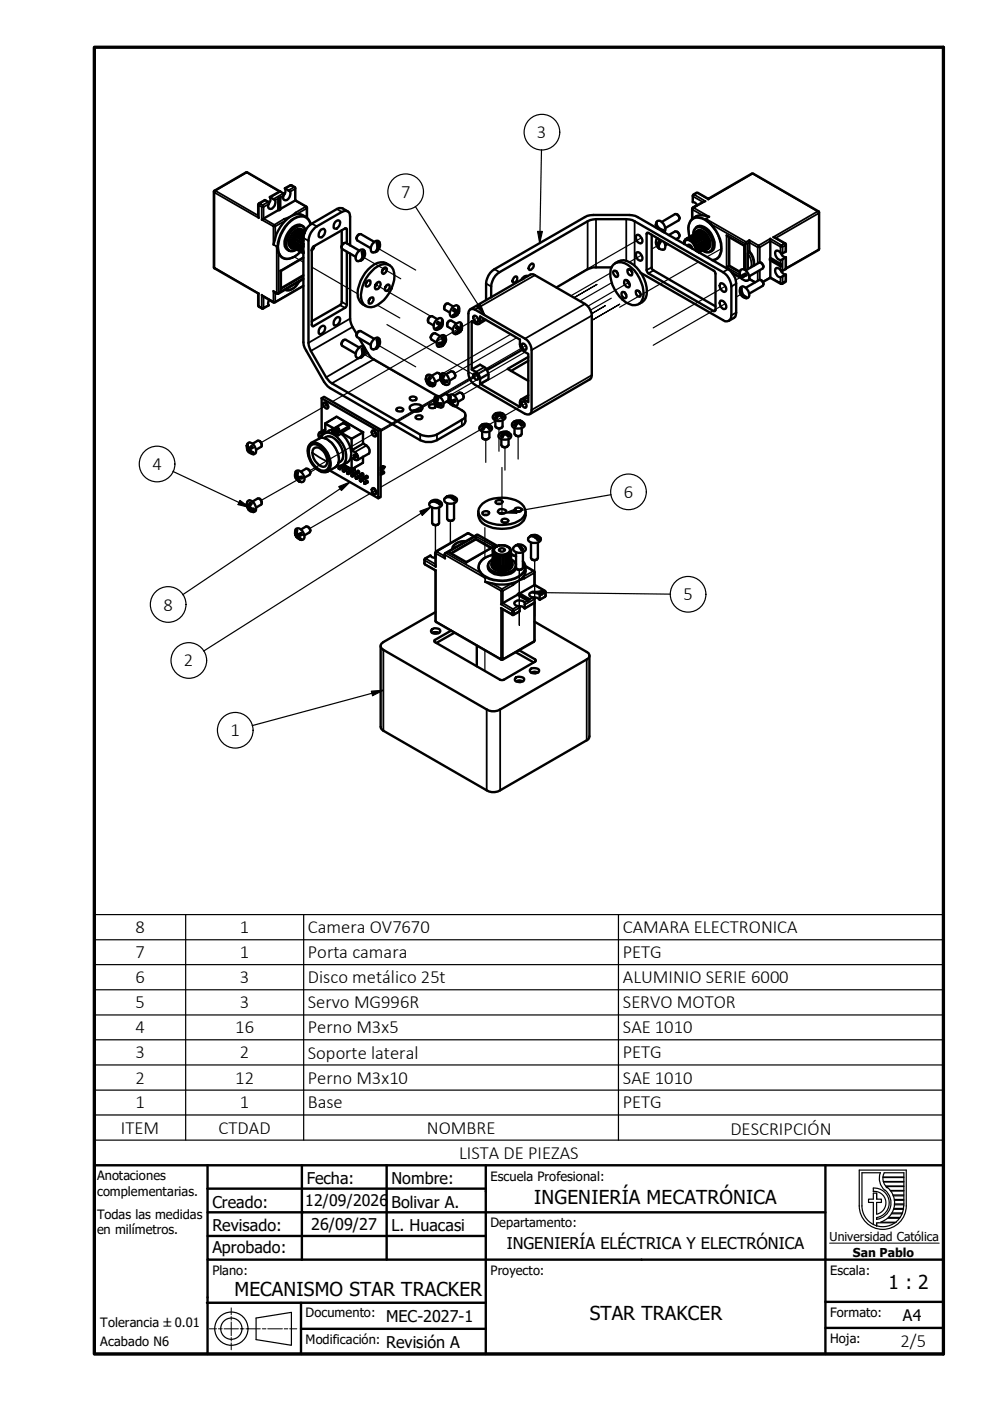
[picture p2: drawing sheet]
<svg xmlns="http://www.w3.org/2000/svg" width="210mm" height="297mm" viewBox="0 0 210 297" stroke-linecap="round" stroke-linejoin="round" font-family="sans-serif">
<defs><g id="words">
<g font-size="4.1">
<text x="113.3" y="255.3">INGENIERÍA MECATRÓNICA</text>
<text x="49.7" y="274.7">MECANISMO STAR TRACKER</text>
<text x="188.4" y="273.2">1 : 2</text>
<text x="125" y="279.9">STAR TRAKCER</text>
</g>
<g font-size="3.9">
<text x="113.9" y="29.3">3</text>
<text x="85" y="41.9">7</text>
<text x="32.3" y="99.6">4</text>
<text x="132.3" y="105.5">6</text>
<text x="34.7" y="129.5">8</text>
<text x="144.9" y="127.2">5</text>
<text x="39" y="141.3">2</text>
<text x="48.9" y="156.1">1</text>
<text x="28.7" y="197.9">8</text>
<text x="50.9" y="197.9">1</text>
<text x="65.3" y="197.9">Camera OV7670</text>
<text x="132.1" y="197.9">CAMARA ELECTRONICA</text>
<text x="28.7" y="203.1">7</text>
<text x="50.9" y="203.1">1</text>
<text x="65.3" y="203.1">Porta camara</text>
<text x="132.1" y="203.1">PETG</text>
<text x="28.7" y="208.5">6</text>
<text x="50.9" y="208.5">3</text>
<text x="65.3" y="208.5">Disco metálico 25t</text>
<text x="132.1" y="208.5">ALUMINIO SERIE 6000</text>
<text x="28.7" y="213.7">5</text>
<text x="50.9" y="213.8">3</text>
<text x="65.3" y="213.8">Servo MG996R</text>
<text x="132.1" y="213.8">SERVO MOTOR</text>
<text x="28.7" y="219.1">4</text>
<text x="49.8" y="219.1">16</text>
<text x="65.3" y="219.1">Perno M3x5</text>
<text x="132.1" y="219.1">SAE 1010</text>
<text x="28.7" y="224.4">3</text>
<text x="50.9" y="224.4">2</text>
<text x="65.3" y="224.5">Soporte lateral</text>
<text x="132.1" y="224.4">PETG</text>
<text x="28.7" y="229.7">2</text>
<text x="49.8" y="229.7">12</text>
<text x="65.3" y="229.7">Perno M3x10</text>
<text x="132.1" y="229.7">SAE 1010</text>
<text x="28.7" y="235">1</text>
<text x="50.9" y="235">1</text>
<text x="65.3" y="235">Base</text>
<text x="132.1" y="235">PETG</text>
<text x="25.7" y="240.3">ITEM</text>
<text x="46.4" y="240.3">CTDAD</text>
<text x="90.5" y="240.3">NOMBRE</text>
<text x="97.3" y="245.7">LISTA DE PIEZAS</text>
<text x="154.9" y="240.7">DESCRIPCIÓN</text>
<text x="190.9" y="285.6">2/5</text>
</g>
<g font-size="3.4">
<text x="65" y="251">Fecha:</text>
<text x="83" y="251">Nombre:</text>
<text x="45" y="256">Creado:</text>
<text x="64.7" y="255.6">12/09/2026</text>
<text x="83" y="256">Bolivar A.</text>
<text x="45" y="261">Revisado:</text>
<text x="66" y="260.8">26/09/27</text>
<text x="83" y="261">L. Huacasi</text>
<text x="45" y="265.7">Aprobado:</text>
<text x="107.4" y="264.9">INGENIERÍA ELÉCTRICA Y ELECTRÓNICA</text>
<text x="81.9" y="280.2">MEC-2027-1</text>
<text x="191.5" y="280.1">A4</text>
<text x="81.9" y="285.9">Revisión A</text>
</g>
<g font-size="2.7">
<text x="20.6" y="250.2">Anotaciones</text>
<text x="104" y="250.3">Escuela Profesional:</text>
<text x="20.6" y="253.5">complementarias.</text>
<text x="20.6" y="258.4">Todas las medidas</text>
<text x="20.6" y="261.7">en milímetros.</text>
<text x="104" y="260.2">Departamento:</text>
<text x="45" y="270.3">Plano:</text>
<text x="104" y="270.2">Proyecto:</text>
<text x="176" y="270.3">Escala:</text>
<text x="21.3" y="281.4">Tolerancia ±0.01</text>
<text x="64.8" y="279.2">Documento:</text>
<text x="176" y="279.2">Formato:</text>
<text x="21.3" y="285.5">Acabado N6</text>
<text x="64.8" y="285">Modificación:</text>
<text x="176" y="284.7">Hoja:</text>
</g>
<g font-size="2.6">
<text x="175.9" y="263.1">Universidad Católica</text>
<text x="180.8" y="266.4">San Pablo</text>
</g>
</g></defs>
<!-- layer: Trayect. despiece de movimiento (ISO) -->
<g fill="none" stroke="#000" stroke-width=".25">
<path d="M62.4 54.5l1.9 1.1M66.1 56.6l9.7 5.7M76.8 54.4l8.2 4.7M80 52.6l8.1 4.7M129.4 57.9l-8.4 4.8M129.6 60l-6.6 3.8M133.3 59.9l-8.6 5M136 54.1l-2.5 1.4M136 50.4l-15.3 8.8M139.6 48.3l-.2 .1M139.7 51.9l-1.5 .9M148.1 55.5l-16.7 9.6"/>
<path d="M153 52.7l-3.1 1.8M157.6 58.5l-1.6 .9M76.8 74.9l8.2 4.7M78.2 63.6v.1M79.6 60.3l11.7 6.7M80 64.7l4.8 2.7M80 73.1l8.1 4.7M82 68.8l18.3 10.6M93.4 79.4v.1M101 67.5l-30.5 17.6M101 79.8l-6.4 3.8M104 77.8l-10.8 6.3"/>
<path d="M108.3 70.9l-14.3 8.2M109.5 71.6l-13.1 7.6M111.2 73.5l-30.5 17.6M111.3 74.7l-15.5 8.9M112 75.7l-13.8 8M121.7 63.1l4.9-2.8-4.9 2.8M125.4 66.5l2.9-1.7-2.9 1.7M125.5 67.9l5.9-3.4-5.9 3.4M129.6 63.2l-4.4 2.6M153.8 60.7l-15.3 8.8M153.8 64.4l-15.3 8.8M157.4 62.2l-1.3 .8"/>
<path d="M67.1 99.4l-1.3 .7M69.5 85.8l-14.1 8M79.7 91.7l-14 8.1M79.8 91.9h-.2M79.8 92l-.1 .1M92.1 84.9l-11.4 6.6M92.9 84.3l-12.2 7M95.2 83.9v.1M103 93.2v4.8M105.8 90.9v1.2M105.8 92.8v2.9M106.4 99.1v9.9"/>
<path d="M107.1 94.9v4.8M109.9 92.5v4.8M111.2 85.7l-30.5 17.6M63 101.8l-7.6 4.3M79.7 103.9l-14 8.2M92.3 111.4v5.6v-5.6M95.5 110.5v4.6v-4.6M102.8 111.9v6.3M113.3 118.8v8.1M102.8 137.9v4.4M110.1 129.7v2.9v-2.9M110.1 120.8v7.9"/>
<path d="M113.3 127.8v2.7v-2.7"/>
</g>
<!-- layer: Visible (ISO) -->
<g fill="none" stroke="#000" stroke-width=".51">
<path d="M52.4 36.6h-.3l-6.6 3.8M52.5 36.6l6.9 4M61.5 39.3l-1.1 .6M61.5 39.3h.3M61.8 39.3l.8 .5v2.7l2.4 1.3M45.3 56.7l.2 .2M45.3 40.7v15.9M45.5 56.9l9.2 5.3v2.6l.2 .2M45.5 40.4l-.2 .3M54.9 43.1l-.2 .3v2.6l.2 .2M54.9 43.1l1.2-.7 .8 .4 .1 .2a1.05 1.05 0 0 0 .1 1.2 1.17 1.17 0 0 0 1.2-.7 1.17 1.17 0 0 0-.3-1.3l-.8-.4a1.29 1.29 0 0 1-.2 1.5M58.7 52.2l.2 .8a2.03 2.03 0 0 0 3.1 1.6l1.8-1.2"/>
<path d="M59 42.1l.4-.3v2.7l-.4 .1-3.5 2M59 42.1v2.5M59.4 40.6l.8 .6a.8 .8 0 0 0 .3 1.3 1.47 1.47 0 0 0 1-1.9l-1.1-.7 .1 .2a1.34 1.34 0 0 1-.4 1.4M59.4 40.6h-.1l-2.1 1.2M59.4 42l-.1 .2-.3-.1M59.4 57.4l.2 .1M60.1 41l.2 .1M62.2 51.7l2 1.2M62.2 51.2l2.1 1.2M62.4 50.7l1.9 1.1-1.9-1.1-.2 .4 2 1.1 .1-.3M62.4 52.6l1.9 1.1M62.4 50.5l1.9 1.1"/>
<path d="M62.6 42.5l-3.2 1.8M62.8 50l1.5 .9M63.2 49.6l1.1 .7M63.4 59.7a2.64 2.64 0 0 1-2.9 1.8M63.6 49.3l.9 .5M63.9 49.3l.1-.1 .5 .3M64.1 52.9v.4l-1.9-1.2v-.4l2 1.2M64.2 52.4l-.1 .4-2-1.2 .1-.4 2.1 1.2M64.2 52.9l.1 .3-.2 .1M64.2 53.2l.1 .1M64.2 52.2h.1M64.3 53.3l-2.1-1.1 .1 .2 2 1.2-.1-.3"/>
<path d="M64.3 53.3v.2M64.3 52.4l-.2 .4M64.3 54.7l-4.7 2.8v4.1l-.2 .2M64.3 49.3l.3 .1M64.3 51.1l-1.6-.9-.3 .3 1.9 1.2M64.3 50.5l-1.2-.8-.3 .3 1.5 1M64.3 50.5l.1 22.6 .2 .6 4.1 7.2 1.3 1.4 19.1 11a4.3 4.3 0 0 0 3.5 0l5.8-3.3 .3-.7v-1.3M64.3 58.3l-4.7 2.8M64.3 59.2l-5.3 3.1M64.5 49.6l-.6-.3-.3 .2 .8 .5-.9-.5-.3 .1 1.1 .8M64.5 49.5a1.47 1.47 0 0 0-2.3 .8 1.78 1.78 0 0 0 0 2M64.6 49.3a1.29 1.29 0 0 0-1.2-.8 1.29 1.29 0 0 0-1.2 .7 2.69 2.69 0 0 0-.8 3 1.15 1.15 0 0 0 1.3 .6"/>
<path d="M64.8 48.8a1.56 1.56 0 0 0-1.2-1.2 1.56 1.56 0 0 0-1.6 .6 4.6 4.6 0 0 0-1.6 4 1.59 1.59 0 0 0 2.5 .7M64.9 43.8l.2 .3M65.1 44.1v2.1M65.8 47.5a2.83 2.83 0 0 0-4.7-1.2 9.3 9.3 0 0 0-3.1 5.6M66.5 52.6l-.1 .2M66.6 52.2l-.4 .9M68.1 48.7l.5-.2a1.09 1.09 0 0 1 .2 1.2 1.09 1.09 0 0 1-1.1 .6 1.29 1.29 0 0 1 .4-1.6zM71.2 46.9l.6-.2a.71 .71 0 0 1 .1 1.2 .82 .82 0 0 1-1 .5 1.21 1.21 0 0 1 .3-1.5zM72.5 52.7v11.5l-.4 .5-6 3.4M72.5 48.8v3.2M73 51.5l-.5 .6-.1 .3M73.5 51.6v-3l-.2-.2-6.8 3.8-.3 .5-.1 16.2 .2 .3 6.9-3.9 .3-.4v-11.5"/>
<path d="M73.7 44.8l-1.1-.6-.7-.1-5.8 3.3a4.1 4.1 0 0 0-1.8 3.1M74.2 53.8v13.7a5.9 5.9 0 0 0 1.4 3.3M74.2 52.1v-6.1a1.08 1.08 0 0 0-.5-1.2 1.08 1.08 0 0 0-1.2 .1l-5.3 3.1a3.9 3.9 0 0 0-1.8 3v21.7l.5 1.7 3.3 5.6 .7 .9 19.2 11.2a4.3 4.3 0 0 0 3.5 0l5.3-3.1a1.06 1.06 0 0 0 .8-1 1.06 1.06 0 0 0-.8-1l-1.5-.9M76.1 49.7l-.5 .5v.4M76.2 53.1l-2.9-1.6a.87 .87 0 0 0-.7 1.3l2.8 1.7M76.7 54.9l-.1 .3M77 53.3a1.71 1.71 0 0 1-.4 1.9M77 53.3l-.3 .1a1.71 1.71 0 0 1-.4 1.9l.3-.1M77 53.3l-.2 .7M77.3 53.1a1.56 1.56 0 0 1-1.6 2.3 1.66 1.66 0 0 1 .8-2.5h.6l.2 .3M77.8 59.7l.5-.3a.72 .72 0 0 1 .1 1 .72 .72 0 0 1-.9 .2zM77.9 59.7l-.3 .4"/>
<path d="M78.8 57.5a3.2 3.2 0 0 1 3.8-1.3 3.4 3.4 0 0 1 .7 4.1 6.5 6.5 0 0 1-4.6 4.8 2.15 2.15 0 0 1-2.2-2.6 7.8 7.8 0 0 1 2.3-5zM79.4 51.3l-2.9-1.7a.87 .87 0 0 0-.7 1.4l2.8 1.6M79.9 53.1l-.1 .2M80 59.9l-.5 .9M80.1 51.5a1.71 1.71 0 0 1-.3 1.8M80.1 51.5h-.2a1.83 1.83 0 0 1-.3 2l.2-.2M80.1 51.5l-.1 .7M80.4 51.3a1.56 1.56 0 0 1-1.5 2.2 1.67 1.67 0 0 1 1.1-2.5l.5 .4M81.3 56.9l-.3 .5M81.5 56.8h.4a.85 .85 0 0 1-.7 1.2l-.2-.4zM82.6 56.2a2.87 2.87 0 0 0-3.9 .4 7.6 7.6 0 0 0-2.8 6.4 2.58 2.58 0 0 0 1.7 1.9M109.1 58.7h.5a.82 .82 0 0 1 0 .9 .82 .82 0 0 1-.9 .3 1.09 1.09 0 0 1 .4-1.2z"/>
<path d="M111.1 58.7v.3M111.9 58.5a1.13 1.13 0 0 0-1.3 .8M112.6 56l.4-.1a.82 .82 0 0 1 0 .9 .82 .82 0 0 1-.9 .3 1 1 0 0 1 .5-1.1zM129.7 56.7h-4l-1.1 .4-6.6 3.8M130 57.5a.71 .71 0 0 1 .9 .3 .71 .71 0 0 1-.2 .9h-.2a1.19 1.19 0 0 1-.5-1.2zM130.1 56.1a2.74 2.74 0 0 1 3.7 .6 7.5 7.5 0 0 1 2.5 6.5 1.92 1.92 0 0 1-2.9 1.2 7.4 7.4 0 0 1-3.9-7.3zM130.4 55.8a2.58 2.58 0 0 1 3.2-.1 7 7 0 0 1 3.3 7.5l-.3 .5-1.2 .7M130.7 57.6l.3 .4M132.4 59.5a.89 .89 0 0 1 1 .4 .89 .89 0 0 1-.1 1 1.14 1.14 0 0 1-.9-1.4zM133 59.5l.5 .9M133 57.2a.73 .73 0 0 1 .9 .3 .73 .73 0 0 1-.1 .9 .95 .95 0 0 1-.8-1.2zM133.8 57.3l.2 .5"/>
<path d="M134.9 53.6l.1-.1a1.16 1.16 0 0 1 1.1 1.7 1.06 1.06 0 0 1-1.1-.4 1.06 1.06 0 0 1-.1-1.2zM135 49.8a1.22 1.22 0 0 1 1.1 1.7 1.06 1.06 0 0 1-1.1-.4 1.06 1.06 0 0 1-.1-1.1zM135.8 57.8l17.5 10.1a1.08 1.08 0 0 0 1.2 .1 1.08 1.08 0 0 0 .6-1.1v-6.1a3.9 3.9 0 0 0-1.8-3.1l-18.7-10.8-.6-.2-1.2-.2h-6.4l-1.2 .2-19.3 11a3.9 3.9 0 0 0-1.8 3.1v2.2M137.2 49.4h.3l14 8.1 .2 .5-.1 7.9-.3 .1-14-8.2-.2-.5zM138.2 49.8v7.1l.2 .3 13.3 7.7M139.1 47.6l.1-.2a1.58 1.58 0 0 0 1.4 1.4l-.1 .2M139.1 47.6l.2 .6 .2 .3M139.1 47.6l.2 .2M139.2 47.1l.2-.3a1.66 1.66 0 0 1 1.7 1.9l-.3 .6M139.2 47.1l-.1 .6 .1 .6M139.4 50.5a1.29 1.29 0 0 0 .1 2M139.8 51a1.31 1.31 0 0 0-.2 1.5"/>
<path d="M139.8 51l.3 .2a1.31 1.31 0 0 0-.3 1.6l-.2-.3M139.8 51l-.2 1.5M140 48.6l.5 .4M140.3 47l2.8-1.6a.87 .87 0 0 1 .8 1.3l-2.9 1.7M140.3 49h.2M140.8 51.3a1.23 1.23 0 0 1 0 1.6l-1-.2M141.5 51.7l-.5 .3M141.8 49.8l1.3-.7a.87 .87 0 0 1 .8 1.3l-.6 .3M143.5 45.5l.5 .5 .1 .3M143.5 49.1l.5 .5 .1 .4M145.1 51.2v.3M145.3 50.8l-.2 .2 .1 .2"/>
<path d="M145.4 50.8v.1M145.4 50.7v.1M145.6 50.7l-.4 .5-.2 .5v-.1M145.6 50.7l.1-.1v.1M145.6 50.7h.4M145.8 52.2l.1-.3a.7 .7 0 0 1 .8 .8M146 50.7l-.3-.1 2-1.1h.3l-2 1.2M146 50.7l.4 .2M146.4 50.8l-.4-.1 2.1-1.2 .3 .1v.2l-2 1.1M146.5 50.8l-.1 .2 .3 .2M146.7 44.3v2.1M146.8 51.2l-.3-.4 2-1.1 .3 .3-2.1 1.2"/>
<path d="M146.9 41.5v1.3a.98 .98 0 0 1 .9 .7M146.9 51.2l.2 .4M147 49.8a1.6 1.6 0 0 1 .9-1.8 1.6 1.6 0 0 1 1.9 .4 4.1 4.1 0 0 1 1.5 4.5l-.4 .3a1.46 1.46 0 0 1-1.9-.1M147 41.3l-.1 .2M147.2 51.5l-.3-.3 2-1.1 .3 .3-2.1 1.2M147.2 51.7l2-1.2 .3 .4-2.1 1.2zM147.3 49.6a1.31 1.31 0 0 1 1.1-.8 1.31 1.31 0 0 1 1.2 .6 2.81 2.81 0 0 1 .8 3.1 1.49 1.49 0 0 1-1.2 .5M147.3 51.7h-.1M147.4 52.2l2.1-1.1 .2 .4-2.1 1.1zM147.4 52.2h.2M147.5 49.5l-2.1 1.2h.2M147.6 43.6l-.7 .5"/>
<path d="M147.6 52.8l2-1.3 .1 .1v.4l-2 1.1zM147.6 52.8h.1M147.6 40.9l-.6 .4M147.7 53.2l2-1.1v.3l-1.7 1M147.8 49.5a1.87 1.87 0 0 1 2 1.5 1.3 1.3 0 0 1-.1 1.6l-1.6 .9M147.9 40.9h-.2M148 40.9l2.2 1.2 9.3-5.3 14 8M148.4 49.6l-2 1.3M148.8 50l-2.1 1.2M149.2 50.4l-2.1 1.2M149.3 50.5l-2 1.2 .1 .4M149.4 52.8l-1.2 .7"/>
<path d="M149.5 42.7l-2.6 1.4-.2 .2M149.5 51.1l-1.9 1.1v.4M149.6 52.5l-.1 .3-1.4 .7M149.7 46.4a11.3 11.3 0 0 1 3.2 5.1 3.4 3.4 0 0 1-.8 3.3l-1.1 .4M149.7 51.6l-2 1.2v.3M149.7 52.1l-1.9 1.2M150.2 42.1v.2M150.4 46a3 3 0 0 0-4.4 1.8l-.1 .6 .3 1.8M154.1 49.9l3.7 2.2v5M154.6 50.3v6l-.5 .3M154.6 56.3l2.3 1.3M155.3 57.9l1.9 1.1"/>
<path d="M157 57.3a.87 .87 0 0 1 1.4 .4 1.4 1.4 0 0 1 .2 1.8h-.4M157 58.6l.2 .3M157 57.3l-.2 .7 .2 .6M157.2 58.9l.4 .5 .7 .1M157.9 52.1h-.1M158.1 57.3l2.9-1.6a.84 .84 0 0 1 .7 1.2l-2.9 1.7M158.1 59.5h.1M158.2 58.3l-1 .6M158.2 58.3l-.1-.3-1.1 .6M158.8 59.2l1.3 .7M158.9 53.3a3.6 3.6 0 0 1 .9 3M158.9 53.3l-.3 .5v3.3"/>
<path d="M158.9 50.9v2.4M158.9 58.6v.6M161.3 59.4l.5 .5 .1 .4M161.3 55.7l.3 .2 .3 .7M163.3 50.6v4.1l-.1 .3 2.3 1.5v-.6M163.3 54.7l2.2 1.2-.3 .2 .2 .3M163.3 55.2v3.7M164 50.3l2.5 1.3M165.9 57.5l-.2 .1M166.5 51.6l.1 .3v1.5l-.8 .4-.6-.5-.6-.2a1.3 1.3 0 0 0 1.1 2l.9-.6a1.15 1.15 0 0 1-1.1-1M166.6 54.5v2.6l-.8 .4-.6-.6-.6-.1a1.14 1.14 0 0 0-.1 1.4 1.14 1.14 0 0 0 1.4 .4l.7-.4a1.15 1.15 0 0 1-1.1-1M166.6 58.2v1.5l-.7 .5-2.6-1.3-1.6 .9"/>
<path d="M173.5 44.8l.2 .3v7.6l-.2 .3M173.5 53l-6.9 4M54.7 62.2h.2M54.9 65.1l.7 .3M55.5 62.5l.2 .3 2.3 1.3M57 63.5a1.16 1.16 0 0 0 0 1.3l-1.5 .6M57.3 63.7l.7 .4M58 61.7l.7 .6M58 64.1h.3M58.8 62.2h.2M64.3 60.6l-6 3.5M67.8 69.5a.66 .66 0 0 1 1-.3 1.15 1.15 0 0 1-1.1 1.6 1.19 1.19 0 0 1 .1-1.3z"/>
<path d="M71.2 67.4l.6-.2a.71 .71 0 0 1 .1 1.2 .94 .94 0 0 1-1 .6 1.29 1.29 0 0 1 .3-1.6zM73 72.1l-.5 .5-.1 .4M76 75.9a1.54 1.54 0 0 0 1.1-2.4 1.67 1.67 0 0 0-1.7 1.9l.3 .5h.3M76.1 71.7l2.6 4.2 13.9 8M76.1 70.2l-.5 .5v.5M76.2 73.7l-2.9-1.6a.81 .81 0 0 0-.8 .3 .81 .81 0 0 0 .1 .9l2.8 1.7M76.7 75.4l-.1 .3M77 73.8a1.83 1.83 0 0 1-.4 1.9M77 73.8l-.3 .2a1.59 1.59 0 0 1-.4 1.8l.3-.1M77 73.8l-.2 .8M78.4 63.3l-.2 .4M78.4 63.3l.3-.2h.4a.95 .95 0 0 1-.8 1.3 .89 .89 0 0 1 .1-1.1z"/>
<path d="M79.3 71.9l.7-.3a1.35 1.35 0 0 1-.1 2.2 .71 .71 0 0 1-.8 .3 .71 .71 0 0 1-.5-.6 1.86 1.86 0 0 1 .7-1.6zM79.4 71.9l-2.9-1.7a.81 .81 0 0 0-.8 .4 .81 .81 0 0 0 .1 .9l2.8 1.6M79.8 60.1l.5-.4 .2 .1a1.01 1.01 0 0 1-.9 1.5 1.08 1.08 0 0 1 .2-1.2zM79.9 73.6l-.1 .3M80.1 72a1.83 1.83 0 0 1-.3 1.9M80.1 72l-.2 .1a1.71 1.71 0 0 1-.3 1.9l.2-.1M80.1 72l-.1 .8M81.9 60.6l.5-.3a.76 .76 0 0 1 .2 .9 .76 .76 0 0 1-.8 .4 .68 .68 0 0 1 .1-1zM81.9 60.6l-.2 .4M90.4 79.7l.2-.2a1.66 1.66 0 0 1 1.7 1.8 .77 .77 0 0 1-1.3 .4M90.4 79.7a1.56 1.56 0 0 0 .3 1.7M91.1 79.9l-.4 .9"/>
<path d="M91.2 67.1l-.1 .1a.7 .7 0 0 0-.4 .8M91.9 70.7l-.5 .5-.1 .4M92.7 67.7l-1.1-.7a.87 .87 0 0 0-.7 1.4l1 .6M92.8 68.2l-.2 .4 .7 .5-.8 .5 .1 .2M92.8 68.2l.7 .6M93 79.1l.4 .4M93 69.4l-.4 .4M93.2 69.1l.2 .2M93.3 71.3l-1-.6a.87 .87 0 0 0-.8 1.3l1.1 .6M93.4 69.3l-.8 .5M93.4 68.7l.3 .2M93.4 69.3l.1 .2"/>
<path d="M93.4 79.6a.71 .71 0 0 0-.8-.6l-1.1 .7M93.4 68.8l.3 .3M93.5 79.4l.2-.2a1.67 1.67 0 0 1 1.5 2.2l-.5 .2M93.5 79.4l-.2 .8M93.5 69.5l-1 .5M93.7 68.9v.2M93.7 69.1l-.2 .3M93.7 69.1l.2-.3a.84 .84 0 0 0 0-.9 .84 .84 0 0 0-.9-.4 1.71 1.71 0 0 0-.8 2.4h.3M93.9 68.1l-.2 .8M93.9 68.1l-.2-.2-.2 .9M93.9 79.6l-.2 .8M93.9 68.1l-.2 .3"/>
<path d="M93.9 72.9l-.2-.2-.6 .3M93.9 72.9l-.8 .1M93.9 72.6v.7M93.9 72.9l-.2 .5 .2-.1M94 71.5l-.3 .2 .3 .8-.9 .2v.3M94 71.5l.2 .9M94 71.5v.7l.2 .2M94.2 72.7l-.3 .6M94.4 71.3l.1 .7M94.4 71.4l-.2-.3a1.58 1.58 0 0 0-1.6 1.8v.4a.82 .82 0 0 0 1.2 0M94.5 72.2l-.5 1M94.6 72.2l-.4 .5"/>
<path d="M94.6 72.2l-.7 .4 .3 .1M94.6 72.2v-.3l-.4 .5M94.6 79.4l1-.7a.92 .92 0 0 1 .8 1.4l-1.1 .6M94.7 64.4l-.3 .2-.2 .7M95.3 68l-.1 .1a.74 .74 0 0 0-.4 .8M96 78.8l.3 .2 .2 .7M96.1 65l-1-.6a.85 .85 0 0 0-.8 1.2l1.1 .7M96.3 65.5l-.2 .3 .6 .5-.8 .6 .2 .1M96.3 65.5l.7 .5M96.4 66.7l-.3 .3M96.6 66.4l.3 .1M96.8 68.6l-1.1-.6a.81 .81 0 0 0-.8 .4 .81 .81 0 0 0 0 .9l1.1 .6"/>
<path d="M96.9 69.2l-.3 .3 .7 .5-.7 .5 .2 .2M96.9 69.2l.6 .4M96.9 66.5l-.8 .5M97 66.7l-1 .5M97 70.3l-.2 .4M97.1 66.2l-.3-.2 .4 .4M97.1 66.2l.1 .2M97.2 66.4l-.2 .3-.1-.2M97.2 65l-.2-.2a1.19 1.19 0 0 0-1.4 1 .9 .9 0 0 0 .3 1.4M97.3 65a1.56 1.56 0 0 1-.1 1.4M97.3 65.4l-.2 .8M97.3 65.4l-.1-.2-.2 .8"/>
<path d="M97.3 70l.2 .2M97.3 65.4l-.2 .2M97.5 70.2l-.7 .5M97.5 70.2l.2 .1M97.7 69.8l-.2-.2 .4 .4M97.7 69.8l.2 .2M97.8 70l.2-.7a.68 .68 0 0 0-.2-.7 .68 .68 0 0 0-.7-.2 1.78 1.78 0 0 0-1 2.2 1.07 1.07 0 0 0 1.5-.3M97.9 70l-.2 .3M97.9 68.9l-.2 .9M97.9 68.9l-.2-.1-.2 .8M97.9 68.9l-.2 .4M99.6 65.7l.3-.2 .8 .1 10.6 6.2a2.95 2.95 0 0 1 1.4 2.4v12.7a.87 .87 0 0 1-.4 .9 .87 .87 0 0 1-1-.1l-10.6-6.1a2.95 2.95 0 0 1-1.4-2.4v-12.7z"/>
<path d="M99.7 65.6l13-7.4h.4l10.9 6.2a3.1 3.1 0 0 1 1.5 2.5v12.7l-.2 .6-13 7.6M100 68.1l1.2 .7 .3-.1 .3-.6v-1l8.4 4.9a2.47 2.47 0 0 0 1.8 3v10.3l-1.2-.7-.3 .1-.3 .6v1l-8.4-4.9 1.8-1a2.61 2.61 0 0 0-1.8-3.1l-1.8 1zM100 78.3a2.47 2.47 0 0 1 1.8 3.1M100.4 79.3l.2-.1a.93 .93 0 0 1 .7 1.3 .93 .93 0 0 1-.9-1.2zM100.4 67a.8 .8 0 0 1 .9 .3 .8 .8 0 0 1 0 .9 .93 .93 0 0 1-.9-1.2zM103 67.8l-1.5 .9M103.1 63.6v-3.5a3.9 3.9 0 0 1 1.7-3l19.2-11.1 .5-.2 1.3-.2h7.6l1.3 .2 19.7 11.3a4 4 0 0 1 1.7 3l-.1 6.7-.1 .4-1.3 .8M110.7 74.2l-7.4 4.3M110.8 72.8a.93 .93 0 0 1 .7 1.4 .83 .83 0 0 1-.8-.5 .83 .83 0 0 1 .1-.9zM112 75.7l-4.4 2.5 4.4 2.6M112 76.5l-3.7 2.2M131.8 62a.71 .71 0 0 1 .9 .3 .71 .71 0 0 1-.2 .9 .97 .97 0 0 1-.7-1.2z"/>
<path d="M132.5 62.2l.3 .3M134.8 61.7a.73 .73 0 0 1 .9 .3 .73 .73 0 0 1-.1 .9 .95 .95 0 0 1-.8-1.2zM135.6 61.8l.2 .5M152.8 63.7a1.25 1.25 0 0 1 1.1 1.8 1.11 1.11 0 0 1-1.2-1.6zM152.8 60.1a1.25 1.25 0 0 1 1.1 1.7 .85 .85 0 0 1-1.2-.9l-.1-.3zM157 61a.67 .67 0 0 1 1.1 0 1.56 1.56 0 0 1 .5 2.2h-.4M157 61a1.56 1.56 0 0 0 1.3 2.2M157 61.3l.2-.2a1.84 1.84 0 0 0 1 1.9l-.2 .1M157 61.3a1.65 1.65 0 0 0 1 1.8M157 61.3l.2 .3M157.8 62.7l.2 .4M158.1 61l2.9-1.6a.8 .8 0 0 1 .7 .4 .8 .8 0 0 1 0 .8l-2.9 1.7"/>
<path d="M52.3 94.5l.2-.2 .2 .8M52.3 94.5l.3 .8M52.3 94.5l.3 .3M52.5 95.6l.2 .2M52.5 95.5a1.21 1.21 0 0 1 .4-1.7 1.9 1.9 0 0 1 1.3 2.3l-.5 .2M52.6 95.3l-.1 .3M52.8 95.8l.9 .5M52.8 95.6l.8 .5M52.8 95.1l-.2 .2M52.8 95.6l-.1 .3M52.8 95.2l-.3 .4M53 95.5l-.2 .1"/>
<path d="M53.3 95.7l.3 .4M53.3 94.6l.3 .3-.6 .5 .7 .5-.1 .2M53.3 94.6l-.6 .5M53.5 94.1l1.1-.6a.89 .89 0 0 1 .8 1.2l-1.1 .7M55 93.5a.74 .74 0 0 1 .5 .9M62.7 100a.72 .72 0 0 1 1.1 .1 1.49 1.49 0 0 1 .5 2.1h-.4M63.8 100l1.1-.6a.87 .87 0 0 1 .7 1.3l-1.1 .6M65.2 99.4l.4 .3 .2 .6M66 93.9l1.6-.9a1.79 1.79 0 0 1 2.2 .5 4.9 4.9 0 0 1 1.9 4.9 4.5 4.5 0 0 1-2.6 1.7 3.8 3.8 0 0 1-3.4-2.7 2.83 2.83 0 0 1 .3-3.5zM66 94.3a2.08 2.08 0 0 1 2.6 .9 5 5 0 0 1 1.2 3.4 1.36 1.36 0 0 1-.9 1.2 1.36 1.36 0 0 1-1.4-.4 4.1 4.1 0 0 1-1.8-4.7zM66.5 95.1a1.16 1.16 0 0 1 1.6 .1 3 3 0 0 1 1.1 3.5 1 1 0 0 1-1.6-.1 2.98 2.98 0 0 1-1.1-3.5zM68.2 84.4l12 7v14.2l-10.3-5.9"/>
<path d="M68.2 84.4l.5-.3 12 7v14.3l-.5 .2M68.2 84.4v7M68.6 85.4a.8 .8 0 0 1 .8 .3 .8 .8 0 0 1 .1 .9 .93 .93 0 0 1-.9-1.2zM69 91l-1.2 .7a.92 .92 0 0 0 0 1.2M69 89.8v1.9M69.1 85.4l.1 .5 .4 .4M69.1 92.7l-.3 .2M70.5 91l-.1 .1M70.9 91a.51 .51 0 0 0 .5 .5 .51 .51 0 0 0 .5-.5M70.9 90.9a.62 .62 0 0 1 1 0 .59 .59 0 0 1-1 .1zM71.1 90.9l.5-.1v.3l-.4 .1-.1-.1 .1-.1zM71.2 90.8l.2 .2"/>
<path d="M71.2 91v.1M71.3 88.4h.1M71.3 88.4l-2.3 1.3M71.4 88.4l5.5 3.2M71.5 91l.1 .1M71.5 98.7l-.1 .2M71.6 90.8l-.2 .1M71.9 99.4h.1M72.1 97.9l-.3 .2M72.2 98.9h.3l.1 .1-.1 .2M72.3 91.9a5.3 5.3 0 0 1 2 5.4l-.3 .4-1.3 .9M72.3 91.9l-.7 .4-1.2-.7v-.5l-.6 .2a2.11 2.11 0 0 0-1.7 1.5l-.2-.5 .4 .1"/>
<path d="M72.3 98.8l-.5 .3 .3 .1-.2 .1M72.5 98.9l-.4 .3v.3l-.2-.1M72.6 99.2l-.5 .3-.3-.1v-.3v.2M72.7 98.6l-.6 .2-.7-.1M72.7 98.7l.1 .2zM72.8 99.9h.1M72.7 89.7l-2.2 1.3M72.7 98.6v.1M72.7 98.8v.1M72.8 89.7h.1M72.8 98.8l.2-.1-.3-.1v.3M72.8 98.5l1.8 1"/>
<path d="M72.8 89.7l1.2 .6M73 98.7v.3l-.2-.1M73.2 99.4l.3 .2-.2 .1M73.2 99.3l-.5 .3 .3 .1-.2 .1M73.3 98.8l-.3 .2-.3-.1M73.4 99.5l-.4 .2v.3l-.2-.1M73.5 99.7l-.5 .3-.3-.1v-.3v.2M73.7 99.4h.1M73.7 99l-.1 .1 .3 .1-.2 .1-.1-.2v.3M73.9 90.4h.1M74 99.2l-.1 .3-.3-.1M74 99.9l.4 .2-.2 .2"/>
<path d="M74 90.5v.3l-1.6 .9-.1 .2M74.1 99.8l-.5 .3 .3 .2h-.2l-.1-.2v.3l.3 .1v-.2l.4-.3M74.2 99.3l-.3 .2-.3-.1M74.6 99.9h.1M74.5 99.6v.3l.2 .1 .5-.3M74.9 99.4h.3v.3h-.1M75.1 96.4l.3 .1 .1 .3-.1 .2a.45 .45 0 0 1-.3-.6zM75.1 99.3l-.6 .3 .2 .1-.1 .1M75.2 99.5l-.5 .2v.3l-.1-.1M75.8 99.9h.3v.4M75.9 99.8l-.5 .3 .2 .2h-.1M76.1 100l-.5 .3v.2l-.1-.1"/>
<path d="M76.9 91.6h.1M77 98.1l-2.4 1.4M77 91.7v2.3l.1 .1a1.65 1.65 0 0 1 1.2 2l-2.5 1.4-.2 .1-1-.5M77 96.8v1.2M78.9 91.4l.1-.2a.9 .9 0 0 1 .7 1.3 .8 .8 0 0 1-.8-1.1zM79.3 91.3l.5 .9M80.7 91.1l-.5 .3M81.2 98.9l.2 .1-.7 .4M81.2 98.9l.2 .1v.3l-.7 .4M81.2 99.9l.2 .2-.7 .3M81.2 99.9l.2 .2M81.2 98.9l-.5 .2"/>
<path d="M81.2 99.9l-.5 .3M81.4 99v.3M84.1 86.6a1.03 1.03 0 0 1 1.4 .2 .86 .86 0 0 1-1.5 0zM86.9 84.3a.87 .87 0 0 1 1.4 .3 .84 .84 0 0 1-1.4-.2zM87.1 86a2.05 2.05 0 0 1 2.4 .2l.1 .3a1.64 1.64 0 0 1-2.7 .1zM87.3 87.1a2.17 2.17 0 0 1 1.8 0M88.2 88.3a1.1 1.1 0 0 1 1.4 .1 .82 .82 0 0 1-.7 .5 .82 .82 0 0 1-.8-.5zM90.3 80.4l.3 .6M90.3 80.4l.1-.3 .3 .7M90.3 80.4l.2 .2M90.6 81l.1 .5M90.7 80.7l.2 .2-.3 .1"/>
<path d="M90.7 80.8l.2-.2 .2-.7 .2 .3-.4 .7 .9 .4v.3M90.9 81.3l.9 .3M90.9 81.3l.3-.2 .6 .5M90.9 80.9l-.2 .6 .4 .2-.2-.4M91 85.9l.2-.1a.76 .76 0 0 1 1.2 .4 .87 .87 0 0 1-1.5-.1zM92.1 85.1v-.3l.3 .5M92.1 85.1l.3 .5M92.1 85.1l.6 .4-.3 .1M92.1 85.2l.6 .9M92.2 84.3l.2-.3a1.58 1.58 0 0 1 1.6 1.8l-.2 .5-.3 .1M92.2 84.2l-.1 .7M92.4 85.6l.3 .6"/>
<path d="M92.6 84.4l.3 .1-.3 .9 .9 .1 .1 .4M92.6 84.4l-.2 .9M92.6 84.4v.7l-.2 .2M92.7 85.7l.9 .2M92.7 85.7l.1 .4 .2 .2-.3-.1M92.7 85.7l.3-.1 .6 .3M92.7 85.5v.2M92.7 85.8v.4M92.8 86.2l.7 .2M93.3 80.4l.6 .2-.2 .2M93.3 80.4l.4 .4M93.3 80.4v-.4l.4 .4"/>
<path d="M93.3 80.4l-1 .6M93.4 80.4l.6 1M93.7 80.4l.2-.1v-.7l.3 .1-.3 .9 .9 .1v.3M93.7 80.8l.3 .5M93.9 80.9l.9 .1M93.9 80.9l.3-.1 .6 .2M93.9 80.9l.4 .6-.3-.2M93.9 80.6l.1 .3M94 81.1v.2M94.1 81.4l.7 .2M94.7 85.1l.7 .4M94.7 83.6l.5 .4"/>
<path d="M95.1 84.9l-1.1 .6M95.2 84.1a.73 .73 0 0 0-.8-.5l-1.1 .6M95.2 85l.1 .3M95.2 83.9l-.1 .9v.2h.3M95.2 83.9l.2-.2a1.58 1.58 0 0 1 1.7 1.8l-.3 .6h-.3M95.3 85.4a1.56 1.56 0 0 0 1.2 .7M95.3 85.3h.5l-.3 .1M95.3 85.3l.2 .1M95.3 84.1l.1 .9M95.5 84.6l-.2-.5h.3v.9l.8-.2 .1 .3M95.5 85.4l.6 .6M95.6 84.9l-.2 .1"/>
<path d="M95.8 85.3l.6 .7h-.3M95.8 85.3h.1M96 85.6l.1 .4M96.3 83.9l1.1-.7a.92 .92 0 0 1 .8 1.4l-1.1 .6M96.5 85.1l-.7 .2M97.8 83.3l.3 .3 .2 .7M101.7 90.5l-.1 .3a1.53 1.53 0 0 0 1.4 .8 1.53 1.53 0 0 0 1.3-.8v-.3M102.2 90h.7M102.2 90l-.2 .2h.7M102.2 91.5v1.3a.92 .92 0 0 0 1.6 0v-1.3M102.2 90l.3 .2M102.4 93a.81 .81 0 0 0 1.1 0"/>
<path d="M102.7 90.2l-.5 .7M102.7 90.2v.3l-.5 .4M102.9 90v.3l-.2-.1M103.3 90.2v.3l.6 .3M103.3 90.2l.6 .6M103.4 89.9a1.56 1.56 0 0 0-1.7 .6M103.4 90h-.5M103.4 90l.4 .1-.5 .1M103.4 90l-.5 .3M103.7 90l.5 .5M103.9 90.8l-.2 .1-.7-.6-.5 .7-.3-.1M104.5 88.2v.2a1.52 1.52 0 0 0 1.3 .9 1.52 1.52 0 0 0 1.4-.9l-.1-.2"/>
<path d="M105 89.1v1.3a.94 .94 0 0 0 1.6 0v-1.3M105.1 87.7h.7M105.1 87.7l-.3 .2 .7-.1M105.1 87.7l.3 .1M105.1 87.7l-.5 .4M105.3 90.7a.81 .81 0 0 0 1.1 0M105.5 87.8l-.5 .8M105.5 87.8v.4l-.5 .4M105.5 87.9l.3 .1M105.8 92.1l-.1 .3a1.62 1.62 0 0 0 2.4 .5l.3-.5-.1-.3M106.1 87.8l.6 .6M106.1 87.8v.3l.6 .3"/>
<path d="M106.3 87.6h-1.1M106.3 87.6l.3 .1-.5 .1M106.3 87.6l-.5 .1M106.3 87.6l-.5 .4v-.3M106.3 91.7l-.2 .2 .6-.1M106.3 93.1v1.2a.86 .86 0 0 0 1.5 0v-1.2M106.3 91.7l.3 .1M106.5 94.7a.81 .81 0 0 0 1.1 0M106.5 87.7l.6 .4M106.7 88.4l-.2 .2-.6-.6-.6 .7-.3-.1M106.7 91.8l-.5 .7M106.7 91.8v.3l-.5 .4"/>
<path d="M106.7 91.9h.3M107 91.6l-.7 .1M107.3 91.7l.7 .7M107.3 91.7v.4l.7 .3M107.4 91.5a1.56 1.56 0 0 0-1.6 .6M107.5 91.6l.3 .1h-.5M107.5 91.6h-.5M107.5 91.6l-.5 .3v-.3M107.7 91.7l.6 .4M108 92.4l-.2 .2-.7-.7-.5 .8-.4-.2M109.1 90.8v1.2a.87 .87 0 0 0 1.5 0v-1.2M109.2 89.3l-.3 .2h.7"/>
<path d="M109.2 89.3l.2 .2M109.3 92.3a.81 .81 0 0 0 1.1 0M109.6 89.5l-.6 .7M109.6 89.5v.3l-.6 .4M109.6 89.5l.3 .1M109.9 89.3h-.7M110.2 89.5l.6 .6M110.2 89.5v.3l.6 .3M110.3 89.2a1.43 1.43 0 0 0-1.8 .9 1.45 1.45 0 0 0 2.1 .7l.6-.5-.1-.5M110.4 89.2l.3 .2-.5 .1M110.4 89.2l-.5 .1M110.4 89.2l-.5 .4v-.3"/>
<path d="M110.6 89.3l.6 .5M110.8 90.1l-.2 .1-.7-.6-.6 .7-.3-.1M110.8 85.1a.93 .93 0 0 1 .7 1.3 .83 .83 0 0 1-.8-.4 .83 .83 0 0 1 .1-.9zM112 83.8l-1.5 .9M52.3 107v-.2l.3 .6M52.3 107l.3 .7M52.3 107l.2 .2M52.5 106.3l.1-.1a1.19 1.19 0 0 1 1.5 .9 .9 .9 0 0 1-.4 1.5M52.5 106.4a1.56 1.56 0 0 0 .3 1.7M52.6 107.7l.2 .4M52.7 107.4l.2 .1M52.9 107.9v.3l.2 .2-.3-.3"/>
<path d="M52.9 107.9l.9 .3M52.9 107.5l-.3 .2M52.9 107.5l-.1 .6M53 106.6l.3 .2-.3 .8 .8 .3v.3l-.7-.5-.2 .2M53 106.6l-.4 .8M53 106.6v.6l-.4 .2M53 108.3l.7 .3M53.5 106.3l1.1-.6a.85 .85 0 0 1 .8 1.3l-1.1 .6M55 105.7l.3 .3 .2 .7M62.5 101l.2 .3h.5M62.6 113.4h.2M62.6 113.5l.2 .3 .4-.2"/>
<path d="M62.7 112.3a.87 .87 0 0 1 1.4 .3 1.41 1.41 0 0 1 .2 1.8l-.4 .1M62.7 112.3l-.1 .5v.6M62.7 100l-.2 .9 .4 .2M62.7 112.5l.3-.1 .1 .9 .7-.3 .2 .4-.8 .3M62.7 112.5l.1 .9M62.7 112.5l.2 .5M62.8 113.8l.5 .5 .7 .2M62.8 113.8h.2M62.9 100.2h.3l-.1 .9h.8l.2 .3-.6-.1-.3 .2M62.9 101.5l.5 .6M62.9 100.2v.9M62.9 101.5l-.2-.2a1.54 1.54 0 0 0 1.3 .9"/>
<path d="M62.9 100.2l.2 .6M63 113.8l.6 .5M63.1 113.3l-.3 .1M63.1 101l-.2 .1M63.2 101.5l.5 .6h-.3M63.2 113.7l.7 .6h-.3M63.2 113.6l-.2 .2M63.2 113.6l.1 .1M63.2 101.3l-.3 .2M63.2 101.3v.2M63.4 101.8v.3M63.5 114l.1 .3"/>
<path d="M63.8 112.3l1.1-.7a.84 .84 0 0 1 .7 1.3l-1.1 .6M64 113.4l-.8 .3M64.1 101.4l-.9 .1M65.2 111.7l.4 .2 .2 .7M73.7 100.4h.1M74.4 100.2l-.5 .3-.3-.1M74.5 100.8l.1 .2zM74.9 100.4l.3 .2-.1 .2M75.1 100.3l-.6 .3 .2 .2-.1 .1M75.2 100.5l-.5 .3v.2h-.1M75.2 100.8l-.5 .2-.2-.1v-.3v.2M75.5 100.4h.1"/>
<path d="M75.4 100.1v.3l.2 .1 .5-.3M75.4 101.3l.1 .2zM75.8 101h.3v.3M75.9 100.9l-.5 .2 .2 .2-.1 .1M76.1 101.3l-.5 .2-.2-.1v-.3v.2M76.1 101l-.5 .3v.2h-.1M76.3 100.8l.1 .2zM76.3 100.6v.3l.2 .1 .5-.2M76.3 101.8l.1 .2zM76.3 101.8v-.2v.3M76.7 101.5h.3v.3M76.7 100.4h.3v.4"/>
<path d="M76.8 100.3l-.5 .3 .2 .2-.1 .1M76.8 101.4l-.5 .2 .2 .2-.1 .1M77 100.5l-.5 .3v.2h-.1M77 101.8l-.5 .3-.2-.1M77 101.5l-.5 .3v.3l-.1-.1M77.2 101.3l.1 .2zM77.2 101.1v.3l.2 .1 .6-.2M77.3 102.5h.1M77.2 102.2v.3l.2 .1 .6-.3M77.6 102h.3l.1 .2-.1 .1M77.6 101l.4 .1-.1 .2M77.7 100.9l-.5 .2 .2 .2-.1 .1"/>
<path d="M77.7 101.9l-.5 .3 .2 .1-.1 .1M77.9 101l-.5 .3v.2h-.1M77.9 102l-.5 .3v.3l-.1-.1M78.9 103.6l.1-.1a.9 .9 0 0 1 .7 1.3 .84 .84 0 0 1-.8-1.2zM79.3 103.6l.5 .8M81.4 100.3v-.2v.2l-.7 .4M90.1 119.7l2.2 1.3v10.6M90.1 118.5l-.1 .2 .1 .9M91.3 106.3a1.48 1.48 0 0 1 2.4 .6 1.53 1.53 0 0 1-1.3 .9 1.53 1.53 0 0 1-1.4-.9zM91.5 106.2a1.6 1.6 0 0 1 1.9 .5M91.5 106.2l-.2 .3a1.58 1.58 0 0 1 1.9 .5l.2-.3M91.5 106.2l.3 .1"/>
<path d="M91.6 107.6v3.3a.87 .87 0 0 0 1.5 0v-3.3M91.8 111.2a.81 .81 0 0 0 1.1 0M92.3 118.3a.96 .96 0 0 1-1.1-.5l-1.1 .6M92.3 117.2v.8M92.3 117.2l.1 3M92.5 116.9l-.2 .3M92.8 106.6l.6 .1M94.2 117.5l.2 .9M94.2 105.7a.74 .74 0 0 0 .6 1 1.51 1.51 0 0 0 2.1-.7l-.1-.3M94.4 117.2l-.1 .3M94.7 105.3a1.53 1.53 0 0 1 1.8 .6M94.7 105.3l-.1 .2a1.53 1.53 0 0 1 1.7 .6l.2-.2"/>
<path d="M94.7 105.3l.3 .1M94.8 106.7v3.3a.81 .81 0 0 0 .7 .4 .81 .81 0 0 0 .8-.4v-3.3M95 110.3l.4 .1 .7-.1M95.9 105.6l.6 .3M96.8 105.7a1.56 1.56 0 0 0-2.5 0M98.8 114.7a2.5 2.5 0 0 0-2.9 1.7M98.9 119.2v.1M99.1 113.1h.3M99.1 113.1l-6.6 3.8M99.4 113.1l1.1 .6M100.9 113.7v.6M100.9 114.3l-5.2 3"/>
<path d="M100.9 114.3l3.2 1.9M101 113.4h.3M101.1 113.4l-6.7 3.9M101.3 113.4l4.2 2.3M101.4 108.4a2.78 2.78 0 0 0 2.2 3.2 7.5 7.5 0 0 0 7-.7 2.59 2.59 0 0 0 .8-2.5M102.3 106.8a7.3 7.3 0 0 1 8.3 .1 1.96 1.96 0 0 1 0 3.2 7.4 7.4 0 0 1-8.4-.1 1.9 1.9 0 0 1 .1-3.2zM102.4 108.6a.76 .76 0 0 1 .7-.3 .76 .76 0 0 1 .6 .6 .88 .88 0 0 1-1.5-.1zM102.7 109.2h.6M104.5 118.9l-.2 .3a1.33 1.33 0 0 0 1.2 1.8 2.85 2.85 0 0 0 3.1-.8 1.35 1.35 0 0 0-.3-1.3M104.5 118.5a1.66 1.66 0 0 0-1.1 1.8 1.66 1.66 0 0 0 1.4 1.4 4.5 4.5 0 0 0 4.4-.8l.2-.5M104.5 117.6l-1.1 .4a2.74 2.74 0 0 0-2 2.4l.5 1.1 1 1M104.5 116.8h.1"/>
<path d="M104.5 116.4l.1 .1M104.6 116.9v2.5a1.87 1.87 0 0 0 2.4 1 1.22 1.22 0 0 0 1.2-1M104.6 116.9v2.3l.1 .2M104.6 116.6l-.1 .2v2.3h.1M104.6 116.9a1.59 1.59 0 0 1 2.1-1.3 1.31 1.31 0 0 1 1.5 1.4M104.6 116.9l.2 .2M104.6 117.1h.2M104.7 117.2l.4 .2v2.3h-.1l-.3-.2zM104.7 117.2l.3 .3v2.2M104.8 115.9l-5.9 3.3-3.9-2.1M104.8 117.1v.1M104.8 116.1v.1"/>
<path d="M105.1 117.5l.4 .1-.1 2.4-.3-.2zM105.1 117.5l.3 .2v2.3M105.1 115.9l-.4 .3-.2 .4M105.1 117.4l-.1 .1M105.2 106.2a1.1 1.1 0 0 1 1.4 .1 .82 .82 0 0 1-.8 .6 .82 .82 0 0 1-.8-.5zM105.2 115.9h.1M105.5 117.6l-.1 .1M105.5 106.9h.5M105.5 117.7l.5 .1v2.3M105.6 117.7h.4v2.4l-.5-.1zM105.6 115.7l-.4 .2M105.8 108.1a1.34 1.34 0 0 1 1.5 .2 1.01 1.01 0 0 1-1.8 .2z"/>
<path d="M105.9 108.8h1M106 116.3a.74 .74 0 0 1 1.1 .4 .73 .73 0 0 1-1.3-.2zM106 115.6l-.3 .1M106 117.7v.1M106.1 117.7h.5v2.4h-.5zM106.1 117.8h.5v2.3M106.3 115.6h.2M106.4 110.2a.79 .79 0 0 1 1.4 .3 .88 .88 0 0 1-1.5-.1zM106.7 117.7v2.4h.4v-2.3h-.4M106.7 117.7v2.4M106.7 117.7h.4v.1M106.8 110.8h.5"/>
<path d="M106.9 115.6l.4 .1M107.3 117.7v2.3l.4-.1v-2.3l-.4 .1M107.3 117.7v2.3M107.4 115.8l.4 .2M107.7 117.5l.1 2.3 .3-.2v-2.3l-.3 .2M107.7 117.5l.1 2.3M107.7 117.6l-.1-.1-.3 .2M107.8 116l.3 .2M108 117.2l.1 2.3 .2-.2v-2.3l-.2 .2M108 117.2v.1M108.1 116.3h.1M108.1 116.3l.2 .3"/>
<path d="M108.1 117.3l-.4 .2M108.2 116.6h.1M108.2 116.9l.1 .1M108.2 117l-.2 .2M108.2 117h.1M108.3 116.9v-.3v2.5M108.3 118.5l.7 .5 .4 .6M108.3 117.6l1.1 .4M108.3 117.5l.7 .3M108.8 116.1a1.11 1.11 0 0 0 1.6 1.1 1.17 1.17 0 0 0 1.1-.8l-.1-.3M109.2 107.8a1.03 1.03 0 0 1 1.4 .2v.2a.88 .88 0 0 1-1.5-.1zM109.4 117.1v3.3a.87 .87 0 0 0 1.5 0v-3.3"/>
<path d="M109.4 115.6l-.5 .5M109.6 108.4h.5M109.7 115.5a1.07 1.07 0 0 1 1.2 1M109.7 115.5l-.3 .1a.79 .79 0 0 1 .9 .7l.3 .3 .3-.1M109.7 115.5l1.2 1M109.8 115.5a1.56 1.56 0 0 1 1.6 .6M110.9 119a2.79 2.79 0 0 1-1.6 4.4 9.8 9.8 0 0 1-6.4 0M112 114v.3a1.58 1.58 0 0 0 2.4 .6l.2-.3v-.6M112.6 115v3.3a.81 .81 0 0 0 .7 .4 .81 .81 0 0 0 .7-.4v-3.3M112.6 113.6l-.6 .5M112.6 113.6a1.56 1.56 0 0 1 2 .5M112.6 113.6a1.21 1.21 0 0 1 1.6 .7"/>
<path d="M112.6 113.6l-.2 .1a1.41 1.41 0 0 1 1.6 .8l.2-.2M112.6 113.6l.3 .1M112.8 118.6a.81 .81 0 0 0 1.1 0M113.5 114l.7 .3M80.7 137l.1 17.4 .5 .5 21.9 12.7a2.73 2.73 0 0 0 2.8 0l18.7-10.8 .3-.7v-17.1M91.6 134.2l.3-.2 1.1 .2M91.6 133.4a1.09 1.09 0 0 1 1.7 .4 1.16 1.16 0 0 1-1.9 0zM92.3 131.7l.2 .2M92.3 129.8l-11 6.3-.6 .7v.3l.6 .7 21.9 12.6a2.73 2.73 0 0 0 2.8 0l18.4-10.6a.83 .83 0 0 0 .6-.8 .83 .83 0 0 0-.6-.8l-11.1-6.4M92.4 120.9l-.1 .1M92.5 131.9l13.8 8M95.6 133.7l-3.4 2-.1 .3 13.9 8.1h.8l6.8-4-.1-.3-3.5-2"/>
<path d="M96.3 134.2l-3.8 2.1M101.1 136.9v4.4M106.2 128.9l2.4 1.5M106.3 139.8h.2M108.6 130.4h.3M109.3 138.3l3.9 2.1M109.6 120.6a.81 .81 0 0 0 1.1 0M109.7 126.1l2.2 1.3M109.8 128.5a1.39 1.39 0 0 1 1.5 .5v-1.1a1.29 1.29 0 0 0-2.3 0l.4 .5 .8 .3v1l-1.3 .7M111.4 120l1.8 1.1 .1 .2M111.9 127.4l.4-.4-2.3-1.2-.3 .3-3.5 2M112.1 127h-.2v.4"/>
<path d="M113 126.7a1.39 1.39 0 0 1 1.4 .5v-1.1a1.29 1.29 0 0 0-2.2 0l.4 .4 .7 .4v.9l-2 1.2M113.2 136.1l-6.6 3.8M113.3 135.8l-.1 .2M113.3 121.3v2.7l2.3 1.3M113.3 126.7v.2M113.3 127.7v8M113.3 124l-3.1 1.8M115.6 125.3l.1 .3M115.7 125.5v.8M115.7 126.3l-.1 .2-1.2 .7M109.2 143.8a1.48 1.48 0 0 1 1.9 .1v.2a1.16 1.16 0 0 1-1.9 0zM109.4 144.4a1.49 1.49 0 0 1 1.5 0"/>
<path d="M112.6 142.6a1.49 1.49 0 0 1 1.4 0M112.6 141.8l.4-.1a1.5 1.5 0 0 1 1.3 .3v.3a1.16 1.16 0 0 1-2-.1z"/>
</g>
<!-- layer: Visible fina (ISO) -->
<g fill="none" stroke="#000" stroke-width=".38">
<path d="M52.1 36.6h.4M60.5 40l1.2-.7 .7 .4-1.2 .7M61.5 39.3h.3M62.5 39.7h-.1l.1 .4 .1-.2M159.4 36.8h.3M45.3 56.6l.2 .3M45.5 40.8l9.4 5.4v-2.7l.6 .4v2.7l2.5 1.4v3.9l.7 .3v10l-.7-.5v2.3l-2.5-1.5v2.8l-.6-.4v-2.7l-9.4-5.4zM45.5 40.4h.2l-.2 .2v.2l-.2-.1M54.9 43.1l.2 .1-.2 .3-.2-.1M55.7 43.5l.2 .4h-.2h-.2zM56.3 42.5l-1.2 .7 .6 .3 1.2-.7M57 43.3l-1.1 .6v2.4l2.3 1.4 2.1-1.3"/>
<path d="M58 47.8l.2-.1 .2 .3h-.4zM59 42.1l-.7 .4M59.1 53l.1 .6M59.2 53.6h-.1v8.6M59.2 42.2v2.4M59.2 40.6l-6.9-4-6.6 3.8 9 5.3M59.4 40.6l-2.1 1.2M60.1 41l-2.1 1.2M60.1 41.5l-.7 .3M60.1 41.1l.2 .1M60.3 46.4l.2 .4-2.1 1.2v2.5M61.5 40.6l1-.5v2.4l2.3 1.3-2.1 1.3"/>
<path d="M62.7 45.1a4.6 4.6 0 0 1-2.4 1.3M62.7 45.1l.2 .3 2.1-1.2v1.9M63.3 59.8a2.25 2.25 0 0 1-2.5 1.5M63.7 53.3a3.1 3.1 0 0 1-3.8 1.2l-.7-.9M64.2 47.9a2.38 2.38 0 0 0-2.8 1.4 3.1 3.1 0 0 0-.5 3.5l.3 .3M64.2 48.8a2.67 2.67 0 0 0-2.7 2.7v.5l.4 .7M64.2 52.8v.1M64.3 53.2v.1M64.3 54.5l-4.9 2.9v4.4l4.9-2.8M64.3 52.2v.2M64.3 59.1l-5.2 3.1M64.3 58.5l-4.7 2.8"/>
<path d="M64.3 50.5l1.1 .5M64.5 49.3a1.04 1.04 0 0 0-1.8 .2 2.46 2.46 0 0 0-.8 2.9l.7 .3M64.8 48.9a1.12 1.12 0 0 0-1.8-.7 4.1 4.1 0 0 0-2.1 4.3 1.26 1.26 0 0 0 2 .4M64.8 46a3.4 3.4 0 0 0-3.8 1.3 7 7 0 0 0-2.1 5.8l.2-.1a7.4 7.4 0 0 1 4-6.9 1.88 1.88 0 0 1 2.7 1.5M65 43.8h-.2l.2 .4 .1-.1M66.1 47.4l1.1 .6M66.6 52.2l-.5 .9M71.4 44.3l1.1 .6M73.2 48.4l.3 .2M104.8 57.1l1.1 .6M113.4 58.3l-12.7 7.3M124.6 46.9v10.2"/>
<path d="M126.4 46.5v10.2M132.8 46.5v8.8M134.6 46.9v9.4M137.5 49.4l-.4 .2M138.2 56.7l-1.1 .6M138.6 57.3l-1.1 .7M145.1 51.7a.67 .67 0 0 1 .2-.6 .67 .67 0 0 1 .7-.1 2.44 2.44 0 0 1 1.4 2.1M145.6 50.7h.1M146 50.7v.1M146.4 50.9v.1M146.7 51.2l.2 .1M146.9 44.1h.2l-.3 .3-.1-.1"/>
<path d="M146.9 42.8v-1.2l2.1 1.2M147 46.2a2.73 2.73 0 0 1 3.1 .8h-.1a2.48 2.48 0 0 0-3.4-.2 3.5 3.5 0 0 0-.4 3.4M147 41.3h.2l-.3 .3v-.1M147.1 49.8a1.3 1.3 0 0 1 .7-1.5 1.3 1.3 0 0 1 1.6 .4 3.6 3.6 0 0 1 1.3 4.4 1.21 1.21 0 0 1-1.7 0M147.1 51.6l.1 .1M147.2 41.3l.6-.4 2.4 1.4 9.4-5.5 13.8 8-9.4 5.5 2.3 1.3-.6 .4-2.4-1.4-2.5 1.5-1.9-1.2-.7 .4-8.5-4.9 .7-.4-3.3-1.9 2.4-1.4zM147.3 49.6a1.04 1.04 0 0 1 1.9 .1 2.46 2.46 0 0 1 .7 3l-.6 .2M147.4 52.1v.1M147.6 52.6v.2M147.6 48.2a2.48 2.48 0 0 1 2.9 1.4 3.5 3.5 0 0 1 .5 3.5l-.3 .2M147.6 40.9h.4M147.6 53.1v.1"/>
<path d="M147.7 49a1.35 1.35 0 0 1 1.7 .6 2.88 2.88 0 0 1 .8 3l-.3 .3M149 45.6l-2.2-1.2v1.9M150 47l.6 .5M150.6 47.5a6.9 6.9 0 0 1 2.1 6.3 1.8 1.8 0 0 1-1.8 1.3M150.6 47.5l7.4 4.2v5.6M154.4 57.1l-1.1 .6M154.5 50.2v6.2l2.3 1.4M155.1 57.6l2.1 1.3M157.9 57.2v-5.1l-3.8-2.2v6.7l2.8 1.7M158.2 51.3l.2 .4h-.4zM158.6 53.8a3.1 3.1 0 0 1 .5 2.9M158.7 53.3a3.8 3.8 0 0 1 1 3.1"/>
<path d="M158.8 59.1l1.3 .7M160.7 55.8v-3.4l-1.8-1-.5 .3v5.4M160.7 57.6v1.9M160.7 52.2l.1-.1 .2 .1 .1 .2h-.4zM161.1 57.3v2M163.3 54.8l2.1 1.3M164.5 50.5l9.1-5.3v7.7l-7 4M165.5 53.5v-1.2l-2.2-1.2-2.2 1.3v3.2M165.5 58.8v1.2l-2.2-1.2-1.6 .9M165.5 55.2v.7M165.5 56.4v.8M165.5 52.1l.2-.1 .2 .3h-.4z"/>
<path d="M165.7 57.4l-.1 .1M165.9 55v2.4M166.5 51.6h-.2l.3 .4v-.1M166.6 53.4v-1.4l-.7 .3v1.4M166.6 58.3v1.4l-.7 .3v-1.4M166.6 54.6v2.5M166.6 59.5l-.1 .3M173.5 44.8h-.1l.2 .4 .1-.1M173.7 52.8l-.2 .2M54.7 64.8l.2 .3M55.6 65.4l-.1-.1h.4l-.1 .1M55.9 62.9v2.4l1.1-.6"/>
<path d="M58 64.1v-.1h.4l-.1 .1M59.1 62.2h-.4v.1M59.1 62.2l-.1 .1M64.3 60.6l-5.9 3.4v-1.9M66.1 68.9l.4 .2M72.1 64.7l1.1 .6M72.5 64l1 .6M74.2 67.5l-8.8 5.2M74.7 69.3l-8.8 5.1M76.2 75.9l-7 4.1M78 74.9l-1 .5M79.2 76.2l-8.8 5.1"/>
<path d="M102.7 67.6l-.9 .5M102.7 77.8l-1.8 1.1M103.1 60.1l1 .7M103.6 79.4l-1.8 1M124 64.4l-12.7 7.4M125.5 66.9l-12.8 7.3M125.5 79.6l-12.8 7.3M151.7 65.7l-.4 .3M156.1 66.3l-1 .6M156.1 60.1l-1 .7M165.5 60.2v-.2h.4v.2M65.8 94.1a2.69 2.69 0 0 1 3.2 1.4 4.2 4.2 0 0 1 .8 4 1.88 1.88 0 0 1-3-.4 4.5 4.5 0 0 1-1.3-4.6z"/>
<path d="M66 93.9a2.75 2.75 0 0 1 3 1.4 4.7 4.7 0 0 1 1 3.9l-.5 .8M66.2 96l3.2 1.8M67.6 93a1.65 1.65 0 0 1 2 .3 5 5 0 0 1 2.1 5l-.6 .7M67.8 91.7h.5M68.1 92.8a1.71 1.71 0 0 1 2.8-.5 5.3 5.3 0 0 1 2.3 5.5 1.34 1.34 0 0 1-1.7 .9M68.2 91.9l-.4-.1a.84 .84 0 0 0 0 1.1M68.2 91.9l.3 .2M68.3 91.7l-.1 .2M68.3 91.7l.3 .2M68.8 91.9a2.28 2.28 0 0 1 2.8 .9 4.9 4.9 0 0 1 1.5 5.5l-.4 .3M68.8 92.9a1.48 1.48 0 0 1 2.3 .1 4.7 4.7 0 0 1 1.7 4.3l-.6 .7-.4 .1M69 91.4l-.7 .3"/>
<path d="M69 89.8v1.9M69 89.8h.1M69 89.8v.1l1.7 1M69 89.8l2.4-1.4 5.5 3.2-2.4 1.3-2-1.2M69 89.8l1.9 1M69.1 92.7a2.08 2.08 0 0 1 2.3 .9 3.8 3.8 0 0 1 1 4l-.3 .3M70.5 91l-.1 .1M70.8 91.4l-.4-.2v.4M70.8 91.4l.8 .4v.5M70.8 91.4l.1-.2-.4-.2 2.3-1.3 1.1 .6-2.3 1.4-.3-.2-.1 .1M71.3 88.4h.1M71.6 91.7l.1 .1h-.1z"/>
<path d="M72.3 91.8l2.2 1.3v2.3M72.7 89.7h.1M74 90.8v-.3l-2.3 1.3v.5M74 90.3v.2M74.5 97.1v2.3l-1.7-.9M74.5 95.4l.1 .2M74.5 95.4h.1v.2M74.5 93l.1 .1zM74.5 99.5h.1M74.6 97.1l.6 .4h.6a1.33 1.33 0 0 0-.6-1.6l.1-.1a1.28 1.28 0 0 1 .5 1.7M74.6 97.1h-.1M74.6 93.1l2.4-1.4v2.3l-2.4 1.4z"/>
<path d="M74.6 95.6l.6 .3M74.7 95.5l2.3-1.4 .7 .4-2.4 1.3zM76.9 91.6l.1 .1M77 96.9v1.2l-2.4 1.3 .1-2.3M77 94l.1 .1M77 98l-.1 .2M77.7 94.5a1.28 1.28 0 0 1 .5 1.7M77.7 94.5h.1M89.1 92.1v1.2M92.6 92.1v1.2M97.9 89v1.3M112 84.3l-.9 .5"/>
<path d="M90 119.4l.1 .3M90 118.8l2.4 1.4v-2.9l2 1.1v-.7l8.5 4.8v.9l3.3 1.9v2.8l2.4 1.4v.7l-2.4-1.3v10.8l-13.8-8v-10.8l-2.4-1.3zM90.1 118.4h.1l-.2 .4v-.1M91.3 117.8l-1.1 .6 2.1 1.2M92.5 116.9l.1 .1-.2 .3-.1-.1M94.4 117.3h.2l-.2 .4-.2-.2M95 117.1l5.9-3.4 3.9 2.2-5.9 3.4zM98.7 114.7a2.92 2.92 0 0 0-2.5 1.1l-.1 .5M99.1 113.1h.3M100.4 113.8l-1.1-.7-6.7 3.9 1.6 .9M101.1 113.4h.2M103.4 119.9a1.64 1.64 0 0 0 1.4 1.5 4.3 4.3 0 0 0 4.4-.8l.2-.4"/>
<path d="M104.2 119.6a2.15 2.15 0 0 0 2.5 1.2 1.96 1.96 0 0 0 1.9-1.2M104.2 116.1l-3.3-1.9-5.3 3.1M104.5 118.6a1.3 1.3 0 0 0-.9 1.4 1.3 1.3 0 0 0 1.2 1.1 4 4 0 0 0 4.2-.6 1.19 1.19 0 0 0-.7-1.9M104.5 118.9a1.12 1.12 0 0 0 1 1.6 2.64 2.64 0 0 0 3-.8v-.4l-.2-.4M104.5 117.7a3.2 3.2 0 0 0-3 2.6l.5 1.1M104.6 116.8v.1M104.8 117.1v.1M105 116.1a2.16 2.16 0 0 1 3 .2 .84 .84 0 0 1-.7 1.1 1.96 1.96 0 0 1-2.5-.7zM105.1 117.4l.1 .1M105.3 115.8l-4.1-2.4-6.6 3.9 7.4 4.1M105.5 117.6l.1 .1M106 117.7h.1"/>
<path d="M106.6 117.7h.1M107.1 117.7h.2M107.6 117.5h.1M108 117.2l-.1 .1M108.2 116.9v.1M108.3 117.7l.9 .2M108.3 117.5l.2 .2M109.2 117.9h.1M109.2 117.9l.2 .1M110.9 119.1a2 2 0 0 1-1 3.1 7.3 7.3 0 0 1-7.5-.4M81.3 137.8v17.1M92.2 135.7v.4"/>
<path d="M92.3 131.6l.2 .3M102 121.4l.4 .4M104.3 123.7l2.1 1.2 2.1-1.2 .3 .4M106.3 139.9l-.1-.2h.4v.2M106.4 124.9l.2 .4h-.2h-.2zM108.6 130.4v-.2h.4l-.1 .2M108.8 124.1l-2.2 1.2v2.6l2.2 1.2 1-.6M108.8 129.1l.2 .4h-.4zM109.8 126l2.1 1.2M110.2 128.8l-1.2 .7v.7l1.2-.7M111.2 122.7l2.1-1.2v2.6l2.1 1.2-1 .6M111.2 122.7a4.5 4.5 0 0 0-2.4 1.4"/>
<path d="M111.4 120.1l1.7 1-2.2 1.2 .3 .4M111.4 120.3a3.4 3.4 0 0 1-3 2.7 7.5 7.5 0 0 1-6.1-1l.1-.2M111.9 127.4l-.7 .3M113 126.7l-.7 .3M113.2 121.1h-.1l.2 .4v-.2M113.3 127.9v8l-6.7 3.8v-10.5M113.3 126.7v.1M113.3 127.7l-2 1.3M113.3 127l-2 1.2M113.3 135.7l-.1 .4M113.5 139.8v.5M114.4 126.4l1.2-.7v.7l-1.2 .7"/>
<path d="M115.6 125.3h-.2l.2 .4 .1-.2M115.7 126.3l-.1 .2M124.4 139.8v17.2M103.2 150.4v17.2M106 150.4v17.2"/>
</g>
<!-- layer: Visible (ISO) -->
<g fill="#000">
<circle cx="62.2" cy="52.3" r=".25"/>
<circle cx="147.6" cy="53.2" r=".25"/>
<circle cx="147.8" cy="49.5" r=".25"/>
<circle cx="70.4" cy="91.6" r=".25"/>
<circle cx="71.6" cy="90.9" r=".25"/>
<circle cx="74.5" cy="99.9" r=".25"/>
<circle cx="74.6" cy="97.1" r=".25"/>
<circle cx="81.4" cy="99" r=".25"/>
<circle cx="75.4" cy="100.4" r=".25"/>
<circle cx="76.3" cy="100.9" r=".25"/>
<circle cx="77.2" cy="102.5" r=".25"/>
<circle cx="77.2" cy="101.4" r=".25"/>
<circle cx="105.1" cy="115.9" r=".25"/>
<circle cx="108.5" cy="117.7" r=".25"/>
</g>
<!-- layer: Visible fina (ISO) -->
<g fill="#000">
<circle cx="70.5" cy="91" r=".19"/>
<circle cx="75.2" cy="97.5" r=".19"/>
<circle cx="76.9" cy="91.6" r=".19"/>
<circle cx="108.5" cy="117.7" r=".19"/>
</g>
<g fill="none" stroke="#000" stroke-width=".25">
<path d="M114.8 31.7l-.4 19.8M88.1 43.8l14.7 23.1M114 49.1h1l-.6 2.4zM101 65l.9-.5 .9 2.4zM36.6 99.9l16.4 7.7M50.9 106.1l2.1 1.5-2.5-.6zM71.8 103.2l2.4-1-1.8 1.8zM74.2 102.2l-35.5 23.9M89 108.4l2.4-.9-1.9 1.8zM91.4 107.5l-48.2 30.5M107.1 108.8l2.3-.9 .2 .9zM129.5 104.9l-22.4 3.9"/>
<path d="M112.5 125.7l2.6-.6-.1 1.1zM112.5 125.7l29.7 .3M78.7 146.5l2.6-.1-2.3 1.1zM81.3 146.4l-27.8 7.4M20.1 199.2h179.9M39.4 193.9v47.8M64.4 193.9v47.8M131.1 193.9v47.8M20.1 204.5h179.9M20.1 209.9h179.9M20.1 215.2h179.9M20.1 236.4h179.9v-42.5h-179.9v47.8"/>
<path d="M20.1 220.5h179.9M20.1 225.8h179.9M20.1 231.1h179.9M200 236.4v5.3h-179.9M20.1 241.7v5.4h179.9v-5.4"/>
<circle cx="114.9" cy="28" r="3.8"/>
<circle cx="86" cy="40.7" r="3.8"/>
<circle cx="33.3" cy="98.4" r="3.8"/>
<circle cx="133.3" cy="104.3" r="3.8"/>
<circle cx="35.7" cy="128.2" r="3.8"/>
<circle cx="145.9" cy="126" r="3.8"/>
<circle cx="40" cy="140" r="3.8"/>
<circle cx="49.9" cy="154.8" r="3.8"/>
</g>
<!-- layer: Borde (ISO) -->
<path d="M20 10h180v277.1h-180z" fill="none" stroke="#000" stroke-width=".7"/>
<g fill="none" stroke="#000" stroke-width=".51">
<path d="M20 247.1h180v40h-180zM44 252v15.1h20M44 247.1v4.9M44 257h20v10.1M44 252h20M64 252v5h111M64 252h39M64 247.1v4.9M82 252.1v15M82 247.1v4.9M103 247.1v40M175 247.1v40"/>
<path d="M43.9 276.2h59.1M44 267.1v20M44 262.1h59M63.8 276.2v10.9M64 267.1h136M175 276h25M63.8 281.7h39.2M175 281.5h25"/>
</g>
<g fill="none" stroke="#000" stroke-width=".25">
<path d="M54.3 279.4l7.5-1.2v7l-7.5-1.2z"/>
<circle cx="49.1" cy="281.7" r="3.5"/>
<circle cx="49.1" cy="281.7" r="2.25"/>
</g>
<g fill="none" stroke="#000" stroke-width=".21">
<path d="M49 277.3v1.5M49 279.1v.8M175.9 263.6h23.2M44.4 281.7h1.5M46.3 281.7h.8M47.5 281.7h3M49 280.3v2.9M49 283.6v.7M49 284.7v1.5M50.9 281.7h.9M52.1 281.7h3.1M55.6 281.7h.8"/>
<path d="M56.8 281.7h3.1M60.3 281.7h.7M61.4 281.7h1.5"/>
</g>
<!-- layer: 0 -->
<g fill="none" stroke="#000" stroke-width=".25">
<path d="M182.2 255.7v-7.6h10v7.6M182.2 255.7a5 5 0 0 0 5 5 5 5 0 0 0 5-5M182.8 255.7a4.4 4.4 0 0 0 2.4 3.9 4.4 4.4 0 0 0 4.6-.4M185.1 252.6a2.44 2.44 0 0 1 2.7 2.1 2.44 2.44 0 0 1-1.9 2.7M185.2 252.7v-.8a3.1 3.1 0 0 1 3.3 2.8 3.1 3.1 0 0 1-2.6 3.4M185.9 254.2v-1.2h-.7v1.2h-1.1v.7h1.1v4.7M185.9 253v1.2h1v.7h-1v2.5M185.9 258.2v.4M185.9 259.3v.7M186.6 248.7a3.4 3.4 0 0 0 1.5 4 3.5 3.5 0 0 1-2.2 5.8M186.7 248.7h-3.9v7M186.8 259.1h3.3"/>
<path d="M187.2 249.7h4.4v.8h-4.3l-.1-.8M187.3 250.6h4.3v.8h-3.8M187.3 250.7l.5 .8M187.5 248.7h4.1v.8h-4.4l.3-.8M187.9 251.6h3.7v.8h-2.9M188.1 251.8l.6 .6M189 257.4h2.3M189 257.3l-.7 .8h2.6M189.3 253.3l-.4-.8h2.7v.9h-2.3M189.4 253.5h2.2v.8h-2M189.4 253.5l.2 .8M189.6 254.5h2v.8h-2"/>
<path d="M189.6 255.4h2v.3M189.6 254.4l.1 .9M189.7 255.4l-.2 .8h2.1M189.8 259.3h-3.9M190.7 258.3l-.7 .8M190.8 258.3h-2.6l-1.4 .8M191.3 257.3l-.5 .8M191.5 256.4l-.2 .8M191.6 256.4h-2.1l-.4 .8h2.3M191.6 255.7l-.1 .5"/>
</g>
<path d="M187.9 251.6l.2 .2" fill="none" stroke="#000" stroke-width=".38"/>
<circle cx="64" cy="257" r=".25" fill="#000"/>
<path d="M114 49.1h1l-.6 2.4zM101 65l.9-.5 .9 2.4zM50.9 106.1l2.1 1.5-2.5-.6zM71.8 103.2l2.4-1-1.8 1.8zM89 108.4l2.4-.9-1.9 1.8zM107.1 108.8l2.3-.9 .2 .9zM112.5 125.7l2.6-.6-.1 1.1zM78.7 146.5l2.6-.1-2.3 1.1z" fill="#000"/>
<use href="#words"/>
</svg>
